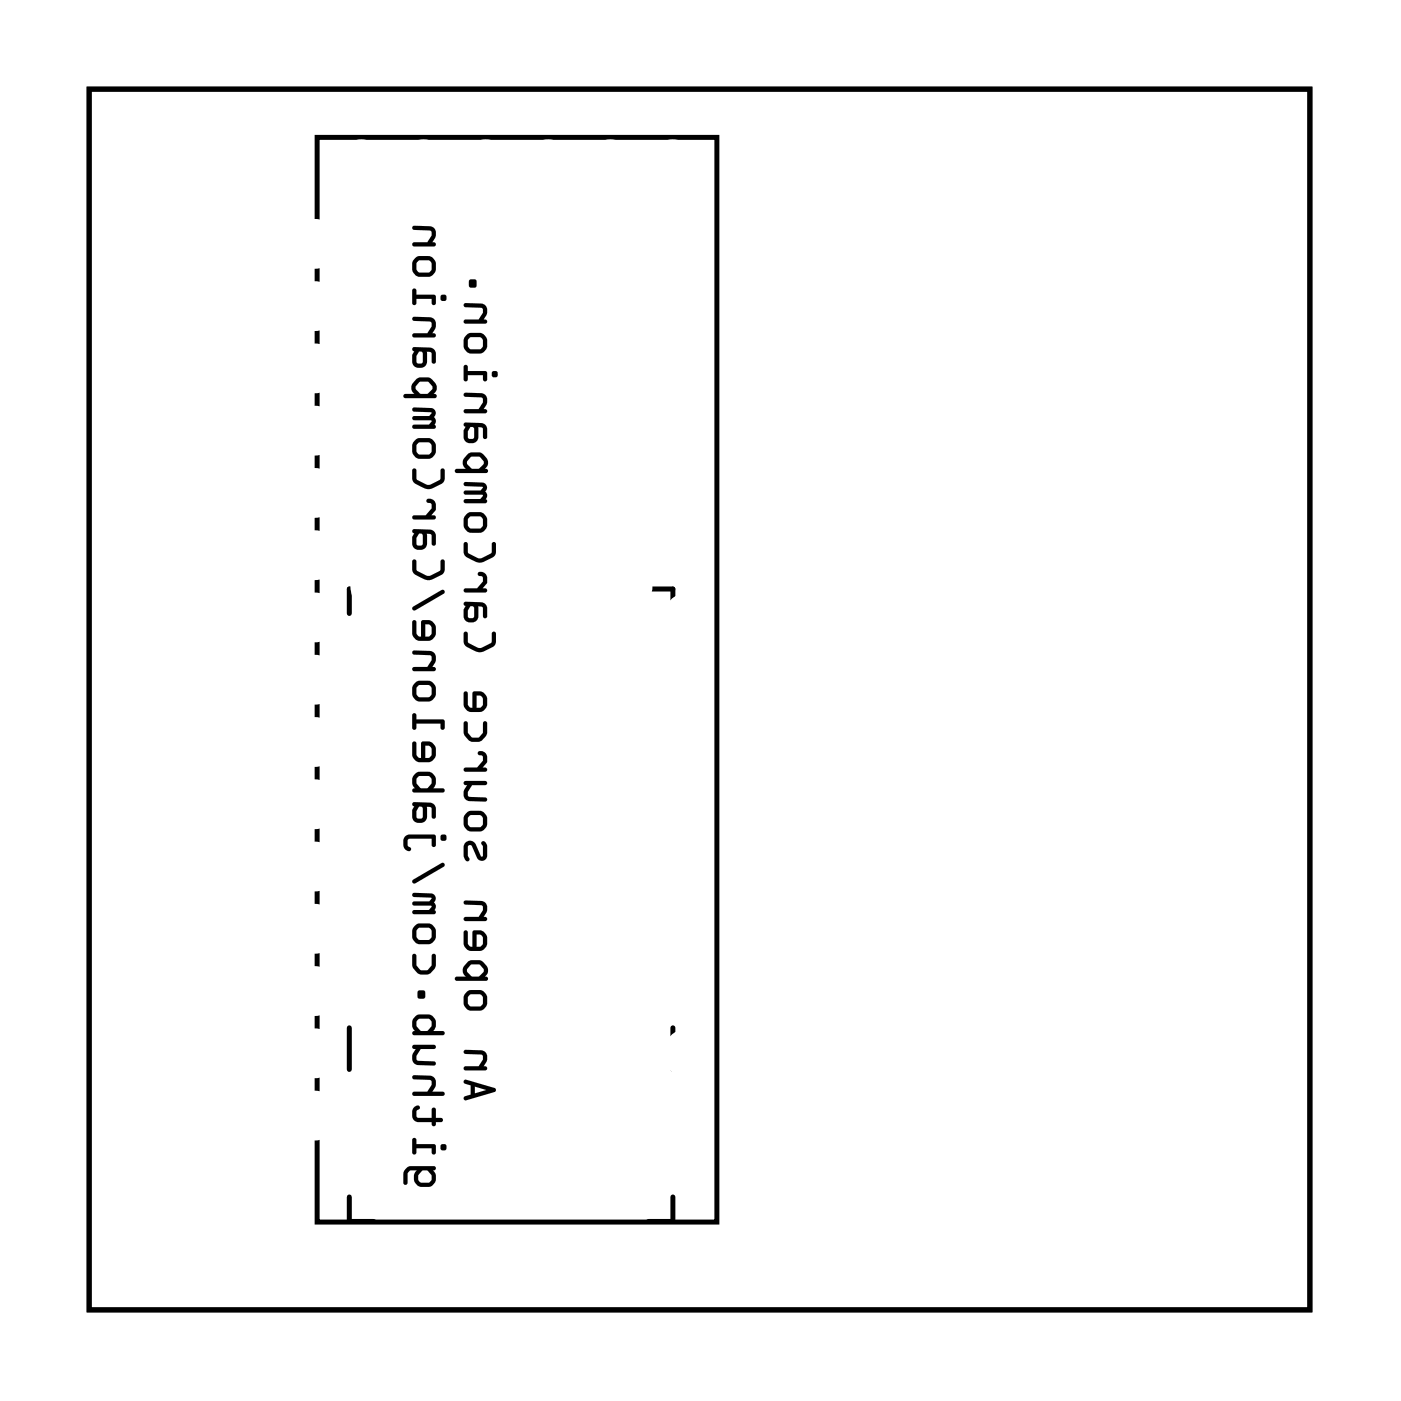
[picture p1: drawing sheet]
<svg xmlns="http://www.w3.org/2000/svg" width="57mm" height="57mm" viewBox="0 0 57 57" stroke-linecap="round" stroke-linejoin="round" font-family="sans-serif">
<path d="M3.6 3.6h49.8v49.8h-49.8zM12.9 5.6h16.3v44.3h-16.3zM15.2 24h-1v1M26.4 24h1v1M14.2 41.9v1.7M14.2 48.8v1h1M27.4 41.9v1.7M27.4 48.8v1h-1" fill="none" stroke="#000" stroke-width=".2"/>
<path d="M3.6 3.6h49.8v49.8h-49.8z" fill="none" stroke="#000" stroke-width=".04"/>
<g fill="#000">
<path d="M16.6 47.7l-.1 .2v.4h.1v-.4l.2-.2h.2l-.1 .4 .2 .3h.5l.2-.2v-.3l-.1-.2h.1l-.1-.1h-1zM17.2 47.8l.2-.1 .2 .2v.2l-.1 .1h-.3l-.1-.1v-.2zM16.8 46.4l.1 .7 .1-.1v-.2h.6v.3l.2-.1-.1-.3h-.7v-.2zM18 46.8a.13 .13 0 0 0 .2 0 .13 .13 0 0 0-.2 0zM16.9 45.2l-.1 .3 .2 .3h.6l.1 .1 .1-.1 .3-.1-.1-.1h-.2l-.1-.4h-.1v.4h-.5l-.1-.3 .1-.2h-.1zM16.8 43.9l.1 .1 .6 .1h.1l-.2 .4h-.5l-.1 .2h1.3v-.2h-.5a.37 .37 0 0 0 .2-.3 .37 .37 0 0 0-.3-.3zM16.8 42.6v.2h.2a.37 .37 0 0 0-.2 .3 .37 .37 0 0 0 .3 .3h.7l-.1-.1h-.7v-.2l.2-.3h.5l.1-.1zM16.9 41.5l-.1 .2 .1 .4h-.1l.1 .1h1.2v-.1h-.4l.1-.4-.2-.3h-.5zM17.1 41.6h.4l.1 .3-.2 .2h-.2l-.2-.2zM17.1 40.4v.3h.2v-.3zM16.8 38.9v.5a.49 .49 0 0 0 .5 .4 .49 .49 0 0 0 .5-.4v-.4l-.1-.1-.1 .5-.2 .2h-.2l-.2-.2v-.4zM16.8 38.1a.5 .5 0 0 0 1 0 .5 .5 0 0 0-1 0zM17.1 37.9h.4l.1 .1v.3h-.1h-.4l-.1-.1zM16.8 36.4l.1 .2h.7l-.1 .2h-.7l.1 .1 .7 .1-.1 .1h-.6l-.1 .2h1l-.1-.8zM16.8 35.9v.1h.1l1.2-.6v-.2h-.1zM16.5 34.1a.35 .35 0 0 0-.1 .4 .35 .35 0 0 0 .3 .2l.1-.1-.2-.1 .1-.3h.9v.3l.1 .1 .1-.1v-.4l-1.1-.1zM18 34.2a.13 .13 0 0 0 .2 0 .13 .13 0 0 0-.2 0zM16.8 32.7l.1 .2-.1 .4a.31 .31 0 0 0 .3 .3 .31 .31 0 0 0 .3-.3v-.4h.1l.1 .1v.3h.2l-.1-.5-.2-.1zM17.1 32.9l.1 .1v.3v.1l-.2-.1zM16.9 31.6l-.1 .2 .1 .4h-.1l.1 .1h1.2v-.1h-.4l.1-.4-.2-.3h-.5zM17.1 31.7h.4l.1 .3-.2 .2h-.2l-.2-.2zM16.8 30.3v.5l.2 .3h.5l.2-.2 .1-.4-.2-.2h-.4v.6l-.2-.1v-.5zM17.3 30.4l.3 .1v.3l-.1 .1h-.2zM16.8 29.1l.1 .7 .1-.1v-.2h1v.2h.1v-.3l-1.1-.1v-.2zM16.8 28.2a.5 .5 0 0 0 1 0 .5 .5 0 0 0-1 0zM17.1 28h.4l.1 .1v.3h-.1h-.4l-.1-.1zM16.8 26.6l.1 .1h.6l.1 .1-.2 .4h-.5l-.1 .2h1v-.2h-.2a.37 .37 0 0 0 .2-.4 .37 .37 0 0 0-.3-.2zM16.8 25.3v.6l.2 .2h.5l.2-.1 .1-.4-.2-.3h-.4v.7l-.2-.1v-.6zM17.3 25.5l.3 .1v.2l-.1 .2h-.2zM16.8 24.8v.1h.1l1.2-.7v-.1h-.1zM16.8 22.8v.1a.59 .59 0 0 0 .6 .8l.3-.1 .4-.2v-.5h-.1v.4l-.5 .2-.5-.2v-.4zM16.8 21.6l.1 .2-.1 .4a.31 .31 0 0 0 .3 .2 .31 .31 0 0 0 .3-.2v-.4h.1h.1v.4h.2l-.1-.5-.2-.1zM17.1 21.8h.1v.4v.1l-.2-.1zM17.4 20.4v.1l.2 .1v.1l-.2 .3h-.5l-.1 .2h.9l.1-.2h-.2l.2-.2a.32 .32 0 0 0 0-.3 .32 .32 0 0 0-.4-.1zM16.8 19.1v.1a.59 .59 0 0 0 .6 .7h.3l.4-.2v-.5h-.1v.4l-.5 .2-.5-.2v-.4zM16.8 18.3a.5 .5 0 0 0 1 0 .5 .5 0 0 0-1 0zM17.1 18.1h.4l.1 .1v.3h-.1h-.4l-.1-.1zM16.8 16.6l.1 .2h.7l-.1 .2h-.7l.1 .1 .7 .1-.1 .1h-.6l-.1 .2h1l-.1-.8zM17 15.5l-.2 .3 .1 .3h-.4v.1h1.3a.09 .09 0 0 0 0-.1 .09 .09 0 0 0-.1 0l.1-.4-.2-.2-.4-.1zM17.1 15.6h.4l.1 .3-.2 .2h-.3l-.1-.3zM16.8 14.2l.1 .1-.1 .5a.31 .31 0 0 0 .3 .2 .31 .31 0 0 0 .3-.2v-.5l.1 .1h.1v.4h.2l-.1-.5-.2-.1zM17.1 14.3l.1 .1v.4h-.2zM16.8 12.9l.1 .2h.6l.1 .1-.2 .4h-.5l-.1 .1h1v-.1h-.2a.37 .37 0 0 0 .2-.4 .37 .37 0 0 0-.3-.3zM16.8 11.8l.1 .6h.1v-.2h.6v.2h.2l-.1-.4h-.7v-.2zM18 12.1a.13 .13 0 0 0 .2 0 .13 .13 0 0 0-.2 0zM16.8 10.8a.5 .5 0 0 0 1 0 .5 .5 0 0 0-1 0zM17.1 10.6h.4l.1 .2v.2l-.1 .1h-.4l-.1-.1zM16.8 9.2l.1 .2h.6l.1 .1-.2 .4h-.5l-.1 .1h1v-.1h-.2a.37 .37 0 0 0 .2-.4 .37 .37 0 0 0-.3-.3z"/>
<path d="M16.6 47.7l-.1 .2v.4h.1v-.4l.1-.2h.3l-.1 .2v.3l.3 .2 .4-.1 .2-.1v-.3a.12 .12 0 0 1-.1-.1 .12 .12 0 0 1 .1-.1l-.1-.1h-1zM16.6 47.7l.1-.1h1l.1 .1h-.1l.1 .2v.3l-.2 .2h-.5l-.2-.3 .1-.4h-.2l-.2 .2v.4h-.1v-.4zM17.2 47.8l.2-.1 .2 .2v.2l-.1 .1h-.3l-.1-.1v-.2zM17.2 47.8l-.1 .1v.3h.4l.1-.3-.2-.1zM16.8 46.4l.1 .7 .1-.1v-.2h.6v.3l.2-.1-.1-.3h-.7v-.2zM16.8 46.4l.2 .1v.2h.7l.1 .3-.2 .1v-.3h-.6v.2l-.1 .1zM18 46.8a.13 .13 0 0 0 .2 0 .13 .13 0 0 0-.2 0zM18 46.8a.14 .14 0 0 1 .2 0 .14 .14 0 0 1-.2 0zM16.9 45.2l-.1 .3 .2 .3h.6l.1 .1 .1-.1 .3-.1-.1-.1h-.2l-.1-.4h-.1v.4h-.5l-.1-.3 .1-.2h-.1zM16.9 45.2l.1-.1h.1l-.1 .2 .1 .3h.5v-.4h.1l.1 .4h.2l.1 .1-.3 .1-.1 .1-.1-.1h-.6l-.2-.3zM16.8 43.9l.1 .1 .6 .1h.1l-.2 .4h-.5v.2h1.2v-.2h-.5l.1-.1a.33 .33 0 0 0-.2-.5zM16.8 43.9h.7a.37 .37 0 0 1 .3 .3 .37 .37 0 0 1-.2 .3h.5v.2h-1.3l.1-.2h.5l.2-.2v-.2l-.7-.1zM16.8 42.6v.2h.2l-.1 .2a.33 .33 0 0 0 .2 .4h.7l-.1-.1h-.7v-.2l.2-.3h.5l.1-.1zM16.8 42.6l1 .1-.1 .1h-.5l-.2 .3v.2h.7l.1 .1h-.7a.37 .37 0 0 1-.3-.2 .37 .37 0 0 1 .2-.4h-.2zM16.9 41.5l-.1 .2 .1 .4h-.1l.1 .1h1.2v-.1h-.4l.1-.4-.2-.3h-.5zM16.9 41.5l.2-.1h.5l.2 .3-.1 .4h.4v.1h-1.2l-.1-.1h.1l-.1-.4zM17.1 41.6h.4l.1 .3-.2 .2h-.2l-.2-.2zM17.1 41.6l-.1 .3 .2 .1h.2l.2-.1-.1-.3zM17.1 40.4v.3h.2v-.3zM17.1 40.4h.2v.3h-.2zM16.8 38.9v.5l.3 .3h.4l.2-.2v-.6l-.1 .1v.4l-.2 .2h-.3l-.1-.2v-.4zM16.8 38.9l.2 .1v.4l.2 .2h.3l.1-.2v-.4l.2-.1-.1 .6a.47 .47 0 0 1-.8 0zM16.8 38.1a.5 .5 0 0 0 1 0 .5 .5 0 0 0-1 0zM16.8 38.1a.5 .5 0 0 1 1 0 .5 .5 0 0 1-1 0zM17.1 37.9h.4l.1 .1v.3h-.1h-.4l-.1-.1zM17.1 37.9l-.1 .3 .1 .1h.4h.1v-.3l-.1-.1zM16.8 36.4l.1 .2h.7l-.1 .2h-.7l.1 .1 .7 .1-.1 .1h-.6v.2h.8l.1-.3-.1-.2a.21 .21 0 0 0 .1-.2 .21 .21 0 0 0-.2-.2zM16.8 36.4h.8a.21 .21 0 0 1 .2 .2 .21 .21 0 0 1-.1 .2l.1 .2-.1 .3h-.8v-.2h.6l.1-.1-.7-.1-.1-.1h.7l.1-.1-.7-.1zM16.9 35.9l-.1 .1h.1l1.2-.6v-.2h-.1zM16.8 35.9l1.2-.7h.1v.2l-1.2 .6h-.1zM16.5 34.1a.37 .37 0 0 0 .2 .6l.1-.1-.2-.1 .1-.3h.9v.3l.1 .1 .1-.1v-.4l-1.1-.1zM16.5 34.1l.2-.1 1.1 .1v.4l-.1 .1-.1-.1v-.3h-.9l-.1 .3 .2 .1-.1 .1a.34 .34 0 0 1-.3-.2 .34 .34 0 0 1 .1-.4zM18 34.2a.13 .13 0 0 0 .2 0 .13 .13 0 0 0-.2 0zM18 34.2a.14 .14 0 0 1 .2 0 .14 .14 0 0 1-.2 0zM16.8 32.7l.1 .2-.1 .4a.31 .31 0 0 0 .3 .3 .31 .31 0 0 0 .3-.3v-.4h.1l.1 .1v.3h.2l-.1-.5-.2-.1zM16.8 32.7h.7l.2 .1 .1 .5h-.2v-.3l-.1-.1h-.1v.4a.31 .31 0 0 1-.3 .3 .31 .31 0 0 1-.3-.3l.1-.4zM17.1 32.9l.1 .1v.3v.1l-.2-.1zM17.1 32.9l-.1 .4 .2 .1v-.1v-.3zM16.9 31.6l-.1 .2 .1 .4h-.1l.1 .1h1.2v-.1h-.4l.1-.4-.2-.3h-.5zM16.9 31.6l.2-.1h.5l.2 .3-.1 .4h.4v.1h-1.2l-.1-.1h.1l-.1-.4zM17.1 31.7h.4l.1 .3-.2 .2h-.2l-.2-.2zM17.1 31.7l-.1 .3 .2 .1h.2l.2-.1-.1-.3zM16.8 30.3v.5l.2 .3h.5l.2-.2 .1-.4-.2-.2h-.4v.6l-.2-.1v-.5zM16.8 30.3h.2v.5l.2 .1v-.6h.4l.2 .2-.1 .4-.2 .2h-.5l-.2-.3zM17.3 30.4l.3 .1v.3l-.1 .1h-.2zM17.3 30.4v.5h.2l.1-.1v-.3zM16.8 29.1l.1 .7 .1-.1v-.2h1v.2h.1v-.3l-1.1-.1v-.2zM16.8 29.1h.2v.2l1.1 .1v.3h-.1v-.2h-1v.2l-.1 .1zM16.8 28.2a.5 .5 0 0 0 1 0 .5 .5 0 0 0-1 0zM16.8 28.2a.5 .5 0 0 1 1 0 .5 .5 0 0 1-1 0zM17.1 28h.4l.1 .1v.3h-.1h-.4l-.1-.1zM17.1 28l-.1 .3 .1 .1h.4h.1v-.3l-.1-.1zM16.8 26.6l.1 .1h.6l.1 .1-.2 .4h-.5v.2h.8l.1-.1-.2-.1 .1-.2a.33 .33 0 0 0-.2-.4zM16.8 26.6h.7a.37 .37 0 0 1 .3 .2 .37 .37 0 0 1-.2 .4h.2v.2h-1l.1-.2h.5l.2-.3v-.2h-.7zM16.8 25.3v.6l.2 .2h.5l.2-.1 .1-.4-.2-.3h-.4v.7l-.2-.1v-.6zM16.8 25.3h.2v.6l.2 .1v-.7h.4l.2 .3-.1 .4-.2 .1h-.5l-.2-.2zM17.3 25.5l.3 .1v.2l-.1 .2h-.2zM17.3 25.5v.5h.2l.1-.2v-.2zM16.9 24.7l-.1 .2h.1l1.2-.7v-.1h-.1zM16.8 24.8l1.2-.7h.1v.1l-1.2 .7h-.1zM16.8 22.8v.1a.58 .58 0 0 0 .6 .8l.3-.1 .4-.2v-.5h-.1v.4l-.5 .2-.5-.2v-.4zM16.8 22.8l.2 .1v.4l.5 .2 .5-.2v-.4l.1-.1v.5l-.4 .3-.3 .1-.5-.3zM16.8 21.6l.1 .2-.1 .4a.31 .31 0 0 0 .3 .2 .31 .31 0 0 0 .3-.2v-.4h.1h.1v.4h.2l-.1-.5-.2-.1zM16.8 21.6h.7l.2 .1 .1 .5h-.2v-.4h-.1h-.1v.4a.31 .31 0 0 1-.3 .2 .31 .31 0 0 1-.3-.2l.1-.4zM17.1 21.8h.1v.4v.1l-.2-.1zM17.1 21.8l-.1 .4 .2 .1v-.1v-.4zM17.4 20.4v.1l.2 .1v.1l-.2 .3h-.5l-.1 .2h.9l.1-.2h-.2l.2-.2a.35 .35 0 0 0-.3-.5zM17.4 20.4a.31 .31 0 0 1 .4 .1 .31 .31 0 0 1 0 .3l-.2 .2h.2l-.1 .2h-.9l.1-.2h.5l.2-.3v-.1l-.2-.1zM16.8 19.1v.1a.58 .58 0 0 0 .6 .7h.3l.4-.2v-.5h-.1v.4l-.5 .2-.5-.2v-.4zM16.8 19.1l.2 .1v.4l.5 .2 .5-.2v-.4l.1-.1v.5l-.4 .3h-.3l-.5-.3zM16.8 18.3a.5 .5 0 0 0 1 0 .5 .5 0 0 0-1 0zM16.8 18.3a.5 .5 0 0 1 1 0 .5 .5 0 0 1-1 0zM17.1 18.1h.4l.1 .1v.3h-.1h-.4l-.1-.1zM17.1 18.1l-.1 .3 .1 .1h.4h.1v-.3l-.1-.1zM16.8 16.6l.1 .2h.7l-.1 .2h-.7l.1 .1 .7 .1-.1 .1h-.6v.2h.8l.1-.3-.1-.2a.21 .21 0 0 0 .1-.2 .21 .21 0 0 0-.2-.2zM16.8 16.6h.8a.21 .21 0 0 1 .2 .2 .21 .21 0 0 1-.1 .2l.1 .2-.1 .3h-.8v-.2h.6l.1-.1-.7-.1-.1-.1h.7l.1-.1-.7-.1zM17 15.5l-.2 .3 .1 .3h-.4v.1h1.3v-.1h-.1l.1-.4-.2-.2-.4-.1zM17 15.5l.2-.1 .4 .1 .2 .2-.1 .4a.09 .09 0 0 1 .1 0 .09 .09 0 0 1-.1 .1h-1.2v-.1h.4l-.1-.3zM17.1 15.6h.4l.1 .3-.2 .2h-.3l-.2-.3zM17.1 15.6l-.1 .2 .1 .3h.3l.2-.2-.1-.3zM16.8 14.2l.1 .1-.1 .5a.31 .31 0 0 0 .3 .2 .31 .31 0 0 0 .3-.2v-.5l.1 .1h.1v.4h.2l-.1-.5-.2-.1zM16.8 14.2h.7l.2 .1 .1 .5h-.2v-.4h-.1l-.1-.1v.5a.31 .31 0 0 1-.3 .2 .31 .31 0 0 1-.3-.2l.1-.5zM17.1 14.3l.1 .1v.4h-.2zM17.1 14.3l-.1 .5h.2v-.4zM16.8 12.9l.1 .2h.6l.1 .1-.2 .4h-.5v.2h.8l.1-.2h-.2l.1-.2a.33 .33 0 0 0-.2-.5zM16.8 12.9h.7a.37 .37 0 0 1 .3 .3 .37 .37 0 0 1-.2 .4h.2v.1h-1l.1-.1h.5l.2-.3v-.2h-.7zM16.8 11.8l.1 .6h.1v-.2h.6v.2h.2l-.1-.4h-.7v-.2zM16.8 11.8h.2v.2h.7l.1 .4h-.2v-.2h-.6v.2h-.1zM18 12.1a.13 .13 0 0 0 .2 0 .13 .13 0 0 0-.2 0zM18 12.1a.14 .14 0 0 1 .2 0 .14 .14 0 0 1-.2 0zM16.8 10.8a.5 .5 0 0 0 1 0 .5 .5 0 0 0-1 0zM16.8 10.8a.5 .5 0 0 1 1 0 .5 .5 0 0 1-1 0zM17.1 10.6h.4l.1 .2v.2l-.1 .1h-.4l-.1-.1zM17.1 10.6l-.1 .4 .1 .1h.4l.1-.1v-.2l-.1-.2zM16.8 9.2l.1 .2h.6l.1 .1-.2 .4h-.5v.1h.8l.1-.1h-.2l.1-.2a.33 .33 0 0 0-.2-.5zM16.8 9.2h.7a.37 .37 0 0 1 .3 .3 .37 .37 0 0 1-.2 .4h.2v.1h-1l.1-.1h.5l.2-.3v-.2h-.7z"/>
<path d="M18.9 44.1v.1l.3 .1v.4h-.3l.1 .2 1.2-.4v-.1zM18.9 44.1l1.3 .3v.1l-1.2 .4-.1-.2h.3v-.4l-.3-.1zM19.4 44.3l.4 .2-.4 .1zM19.4 44.3v.3l.4-.1zM18.9 42.8l.1 .2h.6l.1 .1-.2 .4h-.5v.2h.8l.1-.2h-.2l.1-.2a.33 .33 0 0 0-.2-.5zM18.9 42.8h.7a.37 .37 0 0 1 .3 .3 .37 .37 0 0 1-.2 .4h.1v.1h-.9l.1-.1h.5l.2-.3v-.2h-.7zM18.9 40.8a.5 .5 0 0 0 1 0 .5 .5 0 0 0-1 0zM18.9 40.8a.5 .5 0 0 1 1 0 .5 .5 0 0 1-1 0zM19.2 40.6h.4l.1 .1v.3l-.1 .1-.4-.1-.1-.1zM19.2 40.6l-.1 .3 .1 .1 .4 .1 .1-.1v-.3l-.1-.1zM19.1 39.3l-.2 .3 .1 .2h-.4v.2h1.3v-.1l-.1-.1 .1-.3-.2-.3h-.4zM19.1 39.3l.2-.1h.4l.2 .3-.1 .3a.09 .09 0 0 1 .1 .1 .09 .09 0 0 1-.1 .1h-1.2v-.2h.4l-.1-.2zM19.2 39.4l.4-.1 .1 .3-.2 .2h-.3l-.2-.2zM19.2 39.4l-.2 .2 .2 .2h.3l.2-.2-.1-.3zM18.9 38v.5l.2 .3h.5l.2-.2 .1-.4-.2-.2h-.4v.6l-.2-.1v-.5zM18.9 38h.2v.5l.2 .1v-.6h.4l.2 .2-.1 .4-.2 .2h-.5l-.2-.3zM19.4 38.1l.3 .1v.3l-.1 .1h-.2zM19.4 38.1v.5h.2l.1-.1v-.3zM18.9 36.8l.1 .1h.6l.1 .1-.2 .4h-.5v.2h.8l.1-.1-.2-.1 .1-.2a.33 .33 0 0 0-.2-.4zM18.9 36.8h.7a.37 .37 0 0 1 .3 .2 .37 .37 0 0 1-.2 .4h.1v.1h-.9l.1-.1h.5l.2-.3v-.2h-.7zM19 34.4l-.1 .5 .1 .2h.1v-.2v-.4h.2l.2 .5a.22 .22 0 0 0 .2 .1 .22 .22 0 0 0 .2-.2v-.4l-.2-.2a.11 .11 0 0 0-.1 .1 .11 .11 0 0 0 .1 .1v.4l-.4-.6h-.1zM19 34.4l.3-.1 .4 .6v-.4a.1 .1 0 0 1-.1-.1 .11 .11 0 0 1 .2-.1l.1 .2v.4l-.1 .2h-.1l-.2-.1-.3-.5-.1 .1v.5h-.1l-.1-.2zM18.9 33.5a.5 .5 0 0 0 1 0 .5 .5 0 0 0-1 0zM18.9 33.5a.5 .5 0 0 1 1 0 .5 .5 0 0 1-1 0zM19.2 33.3h.4l.1 .1v.3h-.1h-.4l-.1-.1zM19.2 33.3l-.1 .3 .1 .1h.4h.1v-.3l-.1-.1zM18.9 31.9v.1h.2l-.1 .2a.33 .33 0 0 0 .2 .5h.6v-.2h-.7v-.2l.2-.3h.5l.1-.1zM18.9 31.9h1l-.1 .1h-.5l-.2 .3v.2h.7v.2h-.6a.37 .37 0 0 1-.3-.3 .37 .37 0 0 1 .2-.4h-.2zM19.5 30.7v.1l.2 .1v.1l-.2 .3h-.5l-.1 .2h.9v-.2h-.1l.2-.2a.34 .34 0 0 0-.3-.5zM19.5 30.7v-.1a.31 .31 0 0 1 .4 .2 .31 .31 0 0 1 0 .3l-.2 .2h.1v.2h-.9l.1-.2h.5l.2-.3v-.1l-.2-.1zM18.9 29.4v.6l.3 .2h.4l.2-.2v-.6l-.1 .1v.4l-.2 .2h-.3l-.1-.2v-.4zM18.9 29.4l.2 .1v.4l.2 .2h.3l.1-.2v-.4l.1-.1v.6a.47 .47 0 0 1-.8 0zM18.9 28.2v.6l.2 .2h.5l.2-.1 .1-.4-.2-.3-.4 .1v.6l-.2-.1v-.5zM18.9 28.2l.2 .1v.5l.2 .1v-.6l.4-.1 .2 .3-.1 .4-.2 .1h-.5l-.2-.2zM19.4 28.4l.3 .1v.3l-.1 .1h-.2zM19.4 28.4v.5h.2l.1-.1v-.3zM18.9 25.8v.1a.58 .58 0 0 0 .6 .7h.2l.4-.2 .1-.6h-.1l-.1 .4-.4 .2-.5-.2v-.4zM18.9 25.8h.2v.4l.5 .2 .4-.2 .1-.4h.1v.4l-.5 .4h-.2l-.5-.3zM18.9 24.6l.1 .1-.1 .4a.3 .3 0 0 0 .3 .3 .3 .3 0 0 0 .3-.3v-.4h.1l.1 .1v.4h.2l-.1-.6h-.2zM18.9 24.6h.7h.2l.1 .6h-.2v-.4l-.1-.1h-.1v.4a.31 .31 0 0 1-.3 .3 .31 .31 0 0 1-.3-.3l.1-.4zM19.2 24.7l.1 .1v.4l-.2-.1zM19.2 24.7l-.1 .4 .2 .1v-.1v-.3zM19.5 23.4v.1h.2v.2l-.2 .3h-.5l-.1 .1 .9 .1v-.2h-.1l.2-.2a.34 .34 0 0 0-.3-.5zM19.5 23.4v-.1a.31 .31 0 0 1 .4 .2 .31 .31 0 0 1 0 .3l-.2 .2h.1v.2l-.9-.1 .1-.1h.5l.2-.3v-.1l-.2-.1zM18.9 22.1v.1a.58 .58 0 0 0 .6 .7h.2l.4-.2 .1-.5h-.1l-.1 .4-.4 .2-.5-.2v-.4zM18.9 22.1l.2 .1v.4l.5 .2 .4-.2 .1-.4 .1-.1v.5l-.5 .3h-.2l-.5-.3zM18.9 21.3a.5 .5 0 0 0 1 0 .5 .5 0 0 0-1 0zM18.9 21.3a.5 .5 0 0 1 1 0 .5 .5 0 0 1-1 0zM19.2 21.1h.4l.1 .1v.3l-.1 .1-.4-.1-.1-.1zM19.2 21.1l-.1 .3 .1 .1 .4 .1 .1-.1v-.3l-.1-.1zM18.9 19.7l.1 .1 .7 .1-.1 .1h-.7l.1 .2h.7l-.1 .2h-.6v.1h.8l.1-.3-.1-.1a.21 .21 0 0 0 .1-.3 .21 .21 0 0 0-.2-.1zM18.9 19.7h.8a.21 .21 0 0 1 .2 .1 .21 .21 0 0 1-.1 .3l.1 .1-.1 .3h-.8v-.1h.6l.1-.2h-.7l-.1-.2h.7l.1-.1-.7-.1zM19.1 18.5l-.2 .4 .1 .2h-.4v.2h1.3v-.1l-.1-.1 .1-.3-.2-.3h-.4zM19.1 18.5h.2h.4l.2 .3-.1 .3a.09 .09 0 0 1 .1 .1 .09 .09 0 0 1-.1 .1h-1.2v-.2h.4l-.1-.2zM19.2 18.7l.4-.1 .1 .3-.2 .2h-.3l-.2-.2zM19.2 18.7l-.2 .2 .2 .2h.3l.2-.2-.1-.3zM18.9 17.3l.1 .1-.1 .4a.3 .3 0 0 0 .3 .3 .3 .3 0 0 0 .3-.3v-.4h.1l.1 .1v.4h.2l-.1-.6h-.2zM18.9 17.3h.7h.2l.1 .6h-.2v-.4l-.1-.1h-.1v.4a.31 .31 0 0 1-.3 .3 .31 .31 0 0 1-.3-.3l.1-.4zM19.2 17.4l.1 .1v.4l-.2-.1zM19.2 17.4l-.1 .4 .2 .1v-.1v-.3zM18.9 16l.1 .2h.6l.1 .1-.2 .4h-.5v.2h.8l.1-.2h-.2l.1-.2a.33 .33 0 0 0-.2-.5zM18.9 16h.7a.37 .37 0 0 1 .3 .3 .37 .37 0 0 1-.2 .4h.1v.1h-.9l.1-.1h.5l.2-.3v-.2h-.7zM18.9 14.9l.1 .7 .1-.1v-.2h.6v.2h.2l-.1-.4h-.7v-.2zM18.9 14.9h.2v.2h.7l.1 .4h-.2v-.2h-.6v.2l-.1 .1zM20 15.3a.15 .15 0 0 0 .3 0 .15 .15 0 0 0-.3 0zM20 15.3a.15 .15 0 0 1 .3 0 .15 .15 0 0 1-.3 0zM18.9 14a.5 .5 0 0 0 1 0 .5 .5 0 0 0-1 0zM18.9 14a.5 .5 0 0 1 1 0 .5 .5 0 0 1-1 0zM19.2 13.8h.4l.1 .1v.3l-.1 .1-.4-.1-.1-.1zM19.2 13.8l-.1 .3 .1 .1 .4 .1 .1-.1v-.3l-.1-.1zM18.9 12.4l.1 .1 .6 .1h.1l-.2 .4h-.5v.2h.8l.1-.1-.2-.1 .1-.1a.33 .33 0 0 0-.2-.5zM18.9 12.4h.7a.37 .37 0 0 1 .3 .3 .37 .37 0 0 1-.2 .3l.1 .1v.1h-.9l.1-.2h.5l.2-.2v-.2l-.7-.1zM19.2 11.4v.3h.2v-.3zM19.2 11.4h.2v.3h-.2z"/>
<path d="M18.9 44.1v.1l.3 .1v.4h-.3l.1 .2 1.2-.4v-.1zM19.4 44.3l.4 .2-.4 .1zM18.9 42.8l.1 .2h.6l.1 .1-.2 .4h-.5l-.1 .1h.9v-.1h-.1a.37 .37 0 0 0 .2-.4 .37 .37 0 0 0-.3-.3zM18.9 40.8a.5 .5 0 0 0 1 0 .5 .5 0 0 0-1 0zM19.2 40.6h.4l.1 .1v.3l-.1 .1-.4-.1-.1-.1zM19.1 39.3l-.2 .3 .1 .2h-.4v.2h1.3a.09 .09 0 0 0 0-.1 .09 .09 0 0 0-.1-.1l.1-.3-.2-.3h-.4zM19.2 39.4l.4-.1 .1 .3-.2 .2h-.3l-.2-.2zM18.9 38v.5l.2 .3h.5l.2-.2 .1-.4-.2-.2h-.4v.6l-.2-.1v-.5zM19.4 38.1l.3 .1v.3l-.1 .1h-.2zM18.9 36.8l.1 .1h.6l.1 .1-.2 .4h-.5l-.1 .1h.9v-.1h-.1a.37 .37 0 0 0 .2-.4 .37 .37 0 0 0-.3-.2zM19 34.4l-.1 .5 .1 .2h.1v-.2v-.4h.2l.2 .5a.22 .22 0 0 0 .2 .1 .22 .22 0 0 0 .2-.2v-.4l-.2-.2a.11 .11 0 0 0-.1 .1 .11 .11 0 0 0 .1 .1v.4l-.4-.6zM18.9 33.5a.5 .5 0 0 0 1 0 .5 .5 0 0 0-1 0zM19.2 33.3h.4l.1 .1v.3h-.1h-.4l-.1-.1zM18.9 31.9v.1h.2a.37 .37 0 0 0-.2 .4 .37 .37 0 0 0 .3 .3h.6v-.2h-.7v-.2l.2-.3h.5l.1-.1zM19.5 30.7v.1l.2 .1v.1l-.2 .3h-.5l-.1 .2h.9v-.2h-.1l.2-.2a.32 .32 0 0 0-.1-.3 .32 .32 0 0 0-.3-.2zM18.9 29.4v.5a.49 .49 0 0 0 .5 .4 .49 .49 0 0 0 .5-.4v-.4l-.1-.1-.1 .5-.2 .2h-.2l-.2-.2v-.4zM18.9 28.2v.6l.2 .2h.5l.2-.1 .1-.4-.2-.3-.4 .1v.6l-.2-.1v-.5zM19.4 28.4l.3 .1v.3l-.1 .1h-.2zM18.9 25.8v.1a.58 .58 0 0 0 .6 .7l.6-.2 .1-.6h-.1l-.1 .4-.4 .2-.5-.2v-.4zM18.9 24.6l.1 .1-.1 .4a.31 .31 0 0 0 .3 .3 .31 .31 0 0 0 .3-.3v-.4h.1l.1 .1v.4h.2l-.1-.6h-.2zM19.2 24.7l.1 .1v.4l-.2-.1zM19.5 23.4v.1h.2v.2l-.2 .3h-.5l-.1 .1 .9 .1v-.2h-.1l.2-.2a.32 .32 0 0 0-.1-.3 .32 .32 0 0 0-.3-.2zM18.9 22.1v.1a.58 .58 0 0 0 .6 .7l.6-.2 .1-.5h-.1l-.1 .4-.4 .2-.5-.2v-.4zM18.9 21.3a.5 .5 0 0 0 1 0 .5 .5 0 0 0-1 0zM19.2 21.1h.4l.1 .1v.3l-.1 .1-.4-.1-.1-.1zM18.9 19.7l.1 .1 .7 .1-.1 .1h-.7l.1 .2h.7l-.1 .2h-.6l-.1 .1h.9v-.8zM19.1 18.5l-.2 .4 .1 .2h-.4v.2h1.3a.09 .09 0 0 0 0-.1 .09 .09 0 0 0-.1-.1l.1-.3-.2-.3h-.4zM19.2 18.7l.4-.1 .1 .3-.2 .2h-.3l-.2-.2zM18.9 17.3l.1 .1-.1 .4a.31 .31 0 0 0 .3 .3 .31 .31 0 0 0 .3-.3v-.4h.1l.1 .1v.4h.2l-.1-.6h-.2zM19.2 17.4l.1 .1v.4l-.2-.1zM18.9 16l.1 .2h.6l.1 .1-.2 .4h-.5l-.1 .1h.9v-.1h-.1a.37 .37 0 0 0 .2-.4 .37 .37 0 0 0-.3-.3zM18.9 14.9l.1 .7 .1-.1v-.2h.6v.2h.2l-.1-.4h-.7v-.2zM20 15.3a.15 .15 0 0 0 .3 0 .15 .15 0 0 0-.3 0zM18.9 14a.5 .5 0 0 0 1 0 .5 .5 0 0 0-1 0zM19.2 13.8h.4l.1 .1v.3l-.1 .1-.4-.1-.1-.1zM18.9 12.4l.1 .1 .6 .1h.1l-.2 .4h-.5l-.1 .2h.9v-.1l-.1-.1a.37 .37 0 0 0 .2-.3 .37 .37 0 0 0-.3-.3zM19.2 11.4v.3h.2v-.3z"/>
</g>
<circle cx="37.6" cy="37.3" r=".7" fill="#fff"/>
<circle cx="37.6" cy="37.3" r=".7" fill="none" stroke="#fff" stroke-width=".76" stroke-linecap="butt"/>
<circle cx="42.7" cy="48.7" r=".74" fill="#fff"/>
<circle cx="42.7" cy="48.7" r=".74" fill="none" stroke="#fff" stroke-width=".76" stroke-linecap="butt"/>
<circle cx="42.7" cy="51.2" r=".74" fill="#fff"/>
<circle cx="42.7" cy="51.2" r=".74" fill="none" stroke="#fff" stroke-width=".76" stroke-linecap="butt"/>
<circle cx="9" cy="38.5" r=".74" fill="#fff"/>
<circle cx="9" cy="38.5" r=".74" fill="none" stroke="#fff" stroke-width=".76" stroke-linecap="butt"/>
<circle cx="9" cy="41.1" r=".74" fill="#fff"/>
<circle cx="9" cy="41.1" r=".74" fill="none" stroke="#fff" stroke-width=".76" stroke-linecap="butt"/>
<circle cx="50.9" cy="6.1" r="1.1" fill="#fff"/>
<circle cx="50.9" cy="6.1" r="1.1" fill="none" stroke="#fff" stroke-width=".25"/>
<circle cx="50.9" cy="51.2" r="1.1" fill="#fff"/>
<circle cx="50.9" cy="51.2" r="1.1" fill="none" stroke="#fff" stroke-width=".25"/>
<circle cx="5.8" cy="6.1" r="1.1" fill="#fff"/>
<circle cx="5.8" cy="6.1" r="1.1" fill="none" stroke="#fff" stroke-width=".25"/>
<circle cx="5.8" cy="51.2" r="1.1" fill="#fff"/>
<circle cx="5.8" cy="51.2" r="1.1" fill="none" stroke="#fff" stroke-width=".25"/>
<circle cx="49.7" cy="46.1" r=".64" fill="#fff"/>
<circle cx="49.7" cy="46.1" r=".64" fill="none" stroke="#fff" stroke-width=".76" stroke-linecap="butt"/>
<circle cx="52.2" cy="46.1" r=".64" fill="#fff"/>
<circle cx="52.2" cy="46.1" r=".64" fill="none" stroke="#fff" stroke-width=".76" stroke-linecap="butt"/>
<circle cx="32.5" cy="41.7" r=".67" fill="#fff"/>
<circle cx="32.5" cy="41.7" r=".67" fill="none" stroke="#fff" stroke-width=".79" stroke-linecap="butt"/>
<circle cx="32.1" cy="43.9" r=".67" fill="#fff"/>
<circle cx="32.1" cy="43.9" r=".67" fill="none" stroke="#fff" stroke-width=".79" stroke-linecap="butt"/>
<circle cx="34.3" cy="43.5" r=".67" fill="#fff"/>
<circle cx="34.3" cy="43.5" r=".67" fill="none" stroke="#fff" stroke-width=".79" stroke-linecap="butt"/>
<circle cx="24.3" cy="11.9" r=".7" fill="#fff"/>
<circle cx="24.3" cy="11.9" r=".7" fill="none" stroke="#fff" stroke-width=".76" stroke-linecap="butt"/>
<circle cx="45.9" cy="13.1" r=".7" fill="#fff"/>
<circle cx="45.9" cy="13.1" r=".7" fill="none" stroke="#fff" stroke-width=".76" stroke-linecap="butt"/>
<circle cx="39.5" cy="42.3" r=".7" fill="#fff"/>
<circle cx="39.5" cy="42.3" r=".7" fill="none" stroke="#fff" stroke-width=".76" stroke-linecap="butt"/>
<circle cx="49.7" cy="42.3" r=".7" fill="#fff"/>
<circle cx="49.7" cy="42.3" r=".7" fill="none" stroke="#fff" stroke-width=".76" stroke-linecap="butt"/>
<circle cx="23" cy="29" r=".7" fill="#fff"/>
<circle cx="23" cy="29" r=".7" fill="none" stroke="#fff" stroke-width=".76" stroke-linecap="butt"/>
<circle cx="22.4" cy="15.7" r=".7" fill="#fff"/>
<circle cx="22.4" cy="15.7" r=".7" fill="none" stroke="#fff" stroke-width=".76" stroke-linecap="butt"/>
<circle cx="27.4" cy="6.8" r=".72" fill="#fff"/>
<circle cx="27.4" cy="6.8" r=".72" fill="none" stroke="#fff" stroke-width=".69" stroke-linecap="butt"/>
<circle cx="24.9" cy="6.8" r=".72" fill="#fff"/>
<circle cx="24.9" cy="6.8" r=".72" fill="none" stroke="#fff" stroke-width=".69" stroke-linecap="butt"/>
<circle cx="22.4" cy="6.8" r=".72" fill="#fff"/>
<circle cx="22.4" cy="6.8" r=".72" fill="none" stroke="#fff" stroke-width=".69" stroke-linecap="butt"/>
<circle cx="19.8" cy="6.8" r=".72" fill="#fff"/>
<circle cx="19.8" cy="6.8" r=".72" fill="none" stroke="#fff" stroke-width=".69" stroke-linecap="butt"/>
<circle cx="17.3" cy="6.8" r=".72" fill="#fff"/>
<circle cx="17.3" cy="6.8" r=".72" fill="none" stroke="#fff" stroke-width=".69" stroke-linecap="butt"/>
<circle cx="14.7" cy="6.8" r=".72" fill="#fff"/>
<circle cx="14.7" cy="6.8" r=".72" fill="none" stroke="#fff" stroke-width=".69" stroke-linecap="butt"/>
<circle cx="32.5" cy="13" r=".7" fill="#fff"/>
<circle cx="32.5" cy="13" r=".7" fill="none" stroke="#fff" stroke-width=".76" stroke-linecap="butt"/>
<circle cx="42.6" cy="13" r=".7" fill="#fff"/>
<circle cx="42.6" cy="13" r=".7" fill="none" stroke="#fff" stroke-width=".76" stroke-linecap="butt"/>
<circle cx="32.5" cy="30.9" r=".7" fill="#fff"/>
<circle cx="32.5" cy="30.9" r=".7" fill="none" stroke="#fff" stroke-width=".76" stroke-linecap="butt"/>
<circle cx="42.7" cy="30.9" r=".7" fill="#fff"/>
<circle cx="42.7" cy="30.9" r=".7" fill="none" stroke="#fff" stroke-width=".76" stroke-linecap="butt"/>
<circle cx="5.2" cy="36" r=".7" fill="#fff"/>
<circle cx="5.2" cy="36" r=".7" fill="none" stroke="#fff" stroke-width=".76" stroke-linecap="butt"/>
<circle cx="5.2" cy="46.1" r=".7" fill="#fff"/>
<circle cx="5.2" cy="46.1" r=".7" fill="none" stroke="#fff" stroke-width=".76" stroke-linecap="butt"/>
<circle cx="32.5" cy="25.8" r=".7" fill="#fff"/>
<circle cx="32.5" cy="25.8" r=".7" fill="none" stroke="#fff" stroke-width=".76" stroke-linecap="butt"/>
<circle cx="42.7" cy="25.8" r=".7" fill="#fff"/>
<circle cx="42.7" cy="25.8" r=".7" fill="none" stroke="#fff" stroke-width=".76" stroke-linecap="butt"/>
<circle cx="22.4" cy="36.6" r=".7" fill="#fff"/>
<circle cx="22.4" cy="36.6" r=".7" fill="none" stroke="#fff" stroke-width=".76" stroke-linecap="butt"/>
<circle cx="22.4" cy="46.8" r=".7" fill="#fff"/>
<circle cx="22.4" cy="46.8" r=".7" fill="none" stroke="#fff" stroke-width=".76" stroke-linecap="butt"/>
<circle cx="32.5" cy="23.3" r=".7" fill="#fff"/>
<circle cx="32.5" cy="23.3" r=".7" fill="none" stroke="#fff" stroke-width=".76" stroke-linecap="butt"/>
<circle cx="42.7" cy="23.3" r=".7" fill="#fff"/>
<circle cx="42.7" cy="23.3" r=".7" fill="none" stroke="#fff" stroke-width=".76" stroke-linecap="butt"/>
<circle cx="32.5" cy="18.2" r=".7" fill="#fff"/>
<circle cx="32.5" cy="18.2" r=".7" fill="none" stroke="#fff" stroke-width=".76" stroke-linecap="butt"/>
<circle cx="42.7" cy="18.2" r=".7" fill="#fff"/>
<circle cx="42.7" cy="18.2" r=".7" fill="none" stroke="#fff" stroke-width=".76" stroke-linecap="butt"/>
<circle cx="32.5" cy="10.4" r=".7" fill="#fff"/>
<circle cx="32.5" cy="10.4" r=".7" fill="none" stroke="#fff" stroke-width=".76" stroke-linecap="butt"/>
<circle cx="42.6" cy="10.4" r=".7" fill="#fff"/>
<circle cx="42.6" cy="10.4" r=".7" fill="none" stroke="#fff" stroke-width=".76" stroke-linecap="butt"/>
<circle cx="25.5" cy="23.9" r=".7" fill="#fff"/>
<circle cx="25.5" cy="23.9" r=".7" fill="none" stroke="#fff" stroke-width=".76" stroke-linecap="butt"/>
<circle cx="15.4" cy="23.9" r=".7" fill="#fff"/>
<circle cx="15.4" cy="23.9" r=".7" fill="none" stroke="#fff" stroke-width=".76" stroke-linecap="butt"/>
<circle cx="32.5" cy="28.4" r=".7" fill="#fff"/>
<circle cx="32.5" cy="28.4" r=".7" fill="none" stroke="#fff" stroke-width=".76" stroke-linecap="butt"/>
<circle cx="42.7" cy="28.4" r=".7" fill="#fff"/>
<circle cx="42.7" cy="28.4" r=".7" fill="none" stroke="#fff" stroke-width=".76" stroke-linecap="butt"/>
<circle cx="32.5" cy="20.6" r=".7" fill="#fff"/>
<circle cx="32.5" cy="20.6" r=".7" fill="none" stroke="#fff" stroke-width=".76" stroke-linecap="butt"/>
<circle cx="42.6" cy="20.6" r=".7" fill="#fff"/>
<circle cx="42.6" cy="20.6" r=".7" fill="none" stroke="#fff" stroke-width=".76" stroke-linecap="butt"/>
<circle cx="32.5" cy="15.5" r=".7" fill="#fff"/>
<circle cx="32.5" cy="15.5" r=".7" fill="none" stroke="#fff" stroke-width=".76" stroke-linecap="butt"/>
<circle cx="42.6" cy="15.5" r=".7" fill="#fff"/>
<circle cx="42.6" cy="15.5" r=".7" fill="none" stroke="#fff" stroke-width=".76" stroke-linecap="butt"/>
<circle cx="33.7" cy="7.9" r=".6" fill="#fff"/>
<circle cx="33.7" cy="7.9" r=".6" fill="none" stroke="#fff" stroke-width=".65" stroke-linecap="butt"/>
<path d="M33.7 7.1l.8 .8-.8 .9-.9-.9z" fill="#fff"/>
<path d="M33.7 7.1l.8 .8-.8 .9-.9-.9z" fill="none" stroke="#fff" stroke-width=".65" stroke-linecap="butt"/>
<circle cx="31.9" cy="6.1" r=".6" fill="#fff"/>
<circle cx="31.9" cy="6.1" r=".6" fill="none" stroke="#fff" stroke-width=".65" stroke-linecap="butt"/>
<path d="M30.5 51.1h1.5v1.5h-1.5z" fill="#fff"/>
<path d="M30.5 51.1h1.5v1.5h-1.5z" fill="none" stroke="#fff" stroke-width=".76" stroke-linecap="butt"/>
<circle cx="31.2" cy="51.9" r=".76" fill="#fff"/>
<circle cx="31.2" cy="51.9" r=".76" fill="none" stroke="#fff" stroke-width=".76" stroke-linecap="butt"/>
<circle cx="27.7" cy="51.9" r=".76" fill="#fff"/>
<circle cx="27.7" cy="51.9" r=".76" fill="none" stroke="#fff" stroke-width=".76" stroke-linecap="butt"/>
<path d="M49.5 34h1.6v1.5h-1.6z" fill="#fff"/>
<path d="M49.5 34h1.6v1.5h-1.6z" fill="none" stroke="#fff" stroke-width=".76" stroke-linecap="butt"/>
<circle cx="50.3" cy="34.7" r=".76" fill="#fff"/>
<circle cx="50.3" cy="34.7" r=".76" fill="none" stroke="#fff" stroke-width=".76" stroke-linecap="butt"/>
<circle cx="50.3" cy="38.2" r=".76" fill="#fff"/>
<circle cx="50.3" cy="38.2" r=".76" fill="none" stroke="#fff" stroke-width=".76" stroke-linecap="butt"/>
<path d="M38.1 51.1h1.5v1.5h-1.5z" fill="#fff"/>
<path d="M38.1 51.1h1.5v1.5h-1.5z" fill="none" stroke="#fff" stroke-width=".76" stroke-linecap="butt"/>
<circle cx="38.9" cy="51.9" r=".76" fill="#fff"/>
<circle cx="38.9" cy="51.9" r=".76" fill="none" stroke="#fff" stroke-width=".76" stroke-linecap="butt"/>
<circle cx="35.4" cy="51.9" r=".76" fill="#fff"/>
<circle cx="35.4" cy="51.9" r=".76" fill="none" stroke="#fff" stroke-width=".76" stroke-linecap="butt"/>
<path d="M49.5 20h1.6v1.5h-1.6z" fill="#fff"/>
<path d="M49.5 20h1.6v1.5h-1.6z" fill="none" stroke="#fff" stroke-width=".76" stroke-linecap="butt"/>
<circle cx="50.3" cy="20.7" r=".76" fill="#fff"/>
<circle cx="50.3" cy="20.7" r=".76" fill="none" stroke="#fff" stroke-width=".76" stroke-linecap="butt"/>
<circle cx="50.3" cy="24.2" r=".76" fill="#fff"/>
<circle cx="50.3" cy="24.2" r=".76" fill="none" stroke="#fff" stroke-width=".76" stroke-linecap="butt"/>
<path d="M49.5 10.5h1.6v1.5h-1.6z" fill="#fff"/>
<path d="M49.5 10.5h1.6v1.5h-1.6z" fill="none" stroke="#fff" stroke-width=".76" stroke-linecap="butt"/>
<circle cx="50.3" cy="11.2" r=".76" fill="#fff"/>
<circle cx="50.3" cy="11.2" r=".76" fill="none" stroke="#fff" stroke-width=".76" stroke-linecap="butt"/>
<circle cx="50.3" cy="14.7" r=".76" fill="#fff"/>
<circle cx="50.3" cy="14.7" r=".76" fill="none" stroke="#fff" stroke-width=".76" stroke-linecap="butt"/>
<circle cx="9" cy="32.8" r=".74" fill="#fff"/>
<circle cx="9" cy="32.8" r=".74" fill="none" stroke="#fff" stroke-width=".76" stroke-linecap="butt"/>
<circle cx="9" cy="30.3" r=".74" fill="#fff"/>
<circle cx="9" cy="30.3" r=".74" fill="none" stroke="#fff" stroke-width=".76" stroke-linecap="butt"/>
<circle cx="9" cy="27.7" r=".74" fill="#fff"/>
<circle cx="9" cy="27.7" r=".74" fill="none" stroke="#fff" stroke-width=".76" stroke-linecap="butt"/>
<circle cx="9" cy="25.2" r=".74" fill="#fff"/>
<circle cx="9" cy="25.2" r=".74" fill="none" stroke="#fff" stroke-width=".76" stroke-linecap="butt"/>
<circle cx="9" cy="22.6" r=".74" fill="#fff"/>
<circle cx="9" cy="22.6" r=".74" fill="none" stroke="#fff" stroke-width=".76" stroke-linecap="butt"/>
<circle cx="9" cy="20.1" r=".74" fill="#fff"/>
<circle cx="9" cy="20.1" r=".74" fill="none" stroke="#fff" stroke-width=".76" stroke-linecap="butt"/>
<circle cx="9" cy="17.6" r=".74" fill="#fff"/>
<circle cx="9" cy="17.6" r=".74" fill="none" stroke="#fff" stroke-width=".76" stroke-linecap="butt"/>
<circle cx="9" cy="15" r=".74" fill="#fff"/>
<circle cx="9" cy="15" r=".74" fill="none" stroke="#fff" stroke-width=".76" stroke-linecap="butt"/>
<circle cx="9" cy="12.5" r=".74" fill="#fff"/>
<circle cx="9" cy="12.5" r=".74" fill="none" stroke="#fff" stroke-width=".76" stroke-linecap="butt"/>
<circle cx="9" cy="46.8" r=".74" fill="#fff"/>
<circle cx="9" cy="46.8" r=".74" fill="none" stroke="#fff" stroke-width=".76" stroke-linecap="butt"/>
<circle cx="9" cy="44.2" r=".74" fill="#fff"/>
<circle cx="9" cy="44.2" r=".74" fill="none" stroke="#fff" stroke-width=".76" stroke-linecap="butt"/>
<circle cx="37.6" cy="5.5" r=".74" fill="#fff"/>
<circle cx="37.6" cy="5.5" r=".74" fill="none" stroke="#fff" stroke-width=".76" stroke-linecap="butt"/>
<circle cx="37.6" cy="8" r=".74" fill="#fff"/>
<circle cx="37.6" cy="8" r=".74" fill="none" stroke="#fff" stroke-width=".76" stroke-linecap="butt"/>
<circle cx="45.9" cy="48.7" r=".74" fill="#fff"/>
<circle cx="45.9" cy="48.7" r=".74" fill="none" stroke="#fff" stroke-width=".76" stroke-linecap="butt"/>
<circle cx="45.9" cy="51.2" r=".74" fill="#fff"/>
<circle cx="45.9" cy="51.2" r=".74" fill="none" stroke="#fff" stroke-width=".76" stroke-linecap="butt"/>
<circle cx="42.7" cy="36.6" r=".74" fill="#fff"/>
<circle cx="42.7" cy="36.6" r=".74" fill="none" stroke="#fff" stroke-width=".76" stroke-linecap="butt"/>
<circle cx="45.2" cy="36.6" r=".74" fill="#fff"/>
<circle cx="45.2" cy="36.6" r=".74" fill="none" stroke="#fff" stroke-width=".76" stroke-linecap="butt"/>
<circle cx="31.2" cy="36.6" r=".74" fill="#fff"/>
<circle cx="31.2" cy="36.6" r=".74" fill="none" stroke="#fff" stroke-width=".76" stroke-linecap="butt"/>
<circle cx="31.2" cy="34.1" r=".74" fill="#fff"/>
<circle cx="31.2" cy="34.1" r=".74" fill="none" stroke="#fff" stroke-width=".76" stroke-linecap="butt"/>
<circle cx="28.1" cy="45.5" r=".67" fill="#fff"/>
<circle cx="28.1" cy="45.5" r=".67" fill="none" stroke="#fff" stroke-width=".69" stroke-linecap="butt"/>
<path d="M27.4 44.8h1.3v1.4h-1.3z" fill="#fff"/>
<path d="M27.4 44.8h1.3v1.4h-1.3z" fill="none" stroke="#fff" stroke-width=".69" stroke-linecap="butt"/>
<circle cx="28.1" cy="43" r=".67" fill="#fff"/>
<circle cx="28.1" cy="43" r=".67" fill="none" stroke="#fff" stroke-width=".69" stroke-linecap="butt"/>
<circle cx="28.1" cy="40.4" r=".67" fill="#fff"/>
<circle cx="28.1" cy="40.4" r=".67" fill="none" stroke="#fff" stroke-width=".69" stroke-linecap="butt"/>
<circle cx="28.1" cy="37.9" r=".67" fill="#fff"/>
<circle cx="28.1" cy="37.9" r=".67" fill="none" stroke="#fff" stroke-width=".69" stroke-linecap="butt"/>
<circle cx="28.1" cy="35.3" r=".67" fill="#fff"/>
<circle cx="28.1" cy="35.3" r=".67" fill="none" stroke="#fff" stroke-width=".69" stroke-linecap="butt"/>
<circle cx="28.1" cy="32.8" r=".67" fill="#fff"/>
<circle cx="28.1" cy="32.8" r=".67" fill="none" stroke="#fff" stroke-width=".69" stroke-linecap="butt"/>
<circle cx="28.1" cy="30.3" r=".67" fill="#fff"/>
<circle cx="28.1" cy="30.3" r=".67" fill="none" stroke="#fff" stroke-width=".69" stroke-linecap="butt"/>
<circle cx="28.1" cy="27.7" r=".67" fill="#fff"/>
<circle cx="28.1" cy="27.7" r=".67" fill="none" stroke="#fff" stroke-width=".69" stroke-linecap="butt"/>
<circle cx="28.1" cy="25.2" r=".67" fill="#fff"/>
<circle cx="28.1" cy="25.2" r=".67" fill="none" stroke="#fff" stroke-width=".69" stroke-linecap="butt"/>
<circle cx="28.1" cy="22.6" r=".67" fill="#fff"/>
<circle cx="28.1" cy="22.6" r=".67" fill="none" stroke="#fff" stroke-width=".69" stroke-linecap="butt"/>
<circle cx="28.1" cy="20.1" r=".67" fill="#fff"/>
<circle cx="28.1" cy="20.1" r=".67" fill="none" stroke="#fff" stroke-width=".69" stroke-linecap="butt"/>
<circle cx="28.1" cy="17.6" r=".67" fill="#fff"/>
<circle cx="28.1" cy="17.6" r=".67" fill="none" stroke="#fff" stroke-width=".69" stroke-linecap="butt"/>
<circle cx="28.1" cy="15" r=".67" fill="#fff"/>
<circle cx="28.1" cy="15" r=".67" fill="none" stroke="#fff" stroke-width=".69" stroke-linecap="butt"/>
<circle cx="28.1" cy="12.5" r=".67" fill="#fff"/>
<circle cx="28.1" cy="12.5" r=".67" fill="none" stroke="#fff" stroke-width=".69" stroke-linecap="butt"/>
<circle cx="28.1" cy="9.9" r=".67" fill="#fff"/>
<circle cx="28.1" cy="9.9" r=".67" fill="none" stroke="#fff" stroke-width=".69" stroke-linecap="butt"/>
<circle cx="12.8" cy="45.5" r=".67" fill="#fff"/>
<circle cx="12.8" cy="45.5" r=".67" fill="none" stroke="#fff" stroke-width=".69" stroke-linecap="butt"/>
<circle cx="12.8" cy="43" r=".67" fill="#fff"/>
<circle cx="12.8" cy="43" r=".67" fill="none" stroke="#fff" stroke-width=".69" stroke-linecap="butt"/>
<circle cx="12.8" cy="40.4" r=".67" fill="#fff"/>
<circle cx="12.8" cy="40.4" r=".67" fill="none" stroke="#fff" stroke-width=".69" stroke-linecap="butt"/>
<circle cx="12.8" cy="37.9" r=".67" fill="#fff"/>
<circle cx="12.8" cy="37.9" r=".67" fill="none" stroke="#fff" stroke-width=".69" stroke-linecap="butt"/>
<circle cx="12.8" cy="35.3" r=".67" fill="#fff"/>
<circle cx="12.8" cy="35.3" r=".67" fill="none" stroke="#fff" stroke-width=".69" stroke-linecap="butt"/>
<circle cx="12.8" cy="32.8" r=".67" fill="#fff"/>
<circle cx="12.8" cy="32.8" r=".67" fill="none" stroke="#fff" stroke-width=".69" stroke-linecap="butt"/>
<circle cx="12.8" cy="30.3" r=".67" fill="#fff"/>
<circle cx="12.8" cy="30.3" r=".67" fill="none" stroke="#fff" stroke-width=".69" stroke-linecap="butt"/>
<circle cx="12.8" cy="27.7" r=".67" fill="#fff"/>
<circle cx="12.8" cy="27.7" r=".67" fill="none" stroke="#fff" stroke-width=".69" stroke-linecap="butt"/>
<circle cx="12.8" cy="25.2" r=".67" fill="#fff"/>
<circle cx="12.8" cy="25.2" r=".67" fill="none" stroke="#fff" stroke-width=".69" stroke-linecap="butt"/>
<circle cx="12.8" cy="22.6" r=".67" fill="#fff"/>
<circle cx="12.8" cy="22.6" r=".67" fill="none" stroke="#fff" stroke-width=".69" stroke-linecap="butt"/>
<circle cx="12.8" cy="20.1" r=".67" fill="#fff"/>
<circle cx="12.8" cy="20.1" r=".67" fill="none" stroke="#fff" stroke-width=".69" stroke-linecap="butt"/>
<circle cx="12.8" cy="17.6" r=".67" fill="#fff"/>
<circle cx="12.8" cy="17.6" r=".67" fill="none" stroke="#fff" stroke-width=".69" stroke-linecap="butt"/>
<circle cx="12.8" cy="15" r=".67" fill="#fff"/>
<circle cx="12.8" cy="15" r=".67" fill="none" stroke="#fff" stroke-width=".69" stroke-linecap="butt"/>
<circle cx="12.8" cy="12.5" r=".67" fill="#fff"/>
<circle cx="12.8" cy="12.5" r=".67" fill="none" stroke="#fff" stroke-width=".69" stroke-linecap="butt"/>
<circle cx="12.8" cy="9.9" r=".67" fill="#fff"/>
<circle cx="12.8" cy="9.9" r=".67" fill="none" stroke="#fff" stroke-width=".69" stroke-linecap="butt"/>
<circle cx="27.4" cy="6.8" r=".7" fill="#fff"/>
<circle cx="27.4" cy="6.8" r=".7" fill="none" stroke="#fff" stroke-width=".76" stroke-linecap="butt"/>
<circle cx="14.7" cy="6.8" r=".7" fill="#fff"/>
<circle cx="14.7" cy="6.8" r=".7" fill="none" stroke="#fff" stroke-width=".76" stroke-linecap="butt"/>
<circle cx="19.8" cy="6.8" r=".7" fill="#fff"/>
<circle cx="19.8" cy="6.8" r=".7" fill="none" stroke="#fff" stroke-width=".76" stroke-linecap="butt"/>
<circle cx="22.4" cy="6.8" r=".7" fill="#fff"/>
<circle cx="22.4" cy="6.8" r=".7" fill="none" stroke="#fff" stroke-width=".76" stroke-linecap="butt"/>
<circle cx="24.9" cy="6.8" r=".7" fill="#fff"/>
<circle cx="24.9" cy="6.8" r=".7" fill="none" stroke="#fff" stroke-width=".76" stroke-linecap="butt"/>
<circle cx="17.3" cy="6.8" r=".7" fill="#fff"/>
<circle cx="17.3" cy="6.8" r=".7" fill="none" stroke="#fff" stroke-width=".76" stroke-linecap="butt"/>
</svg>
